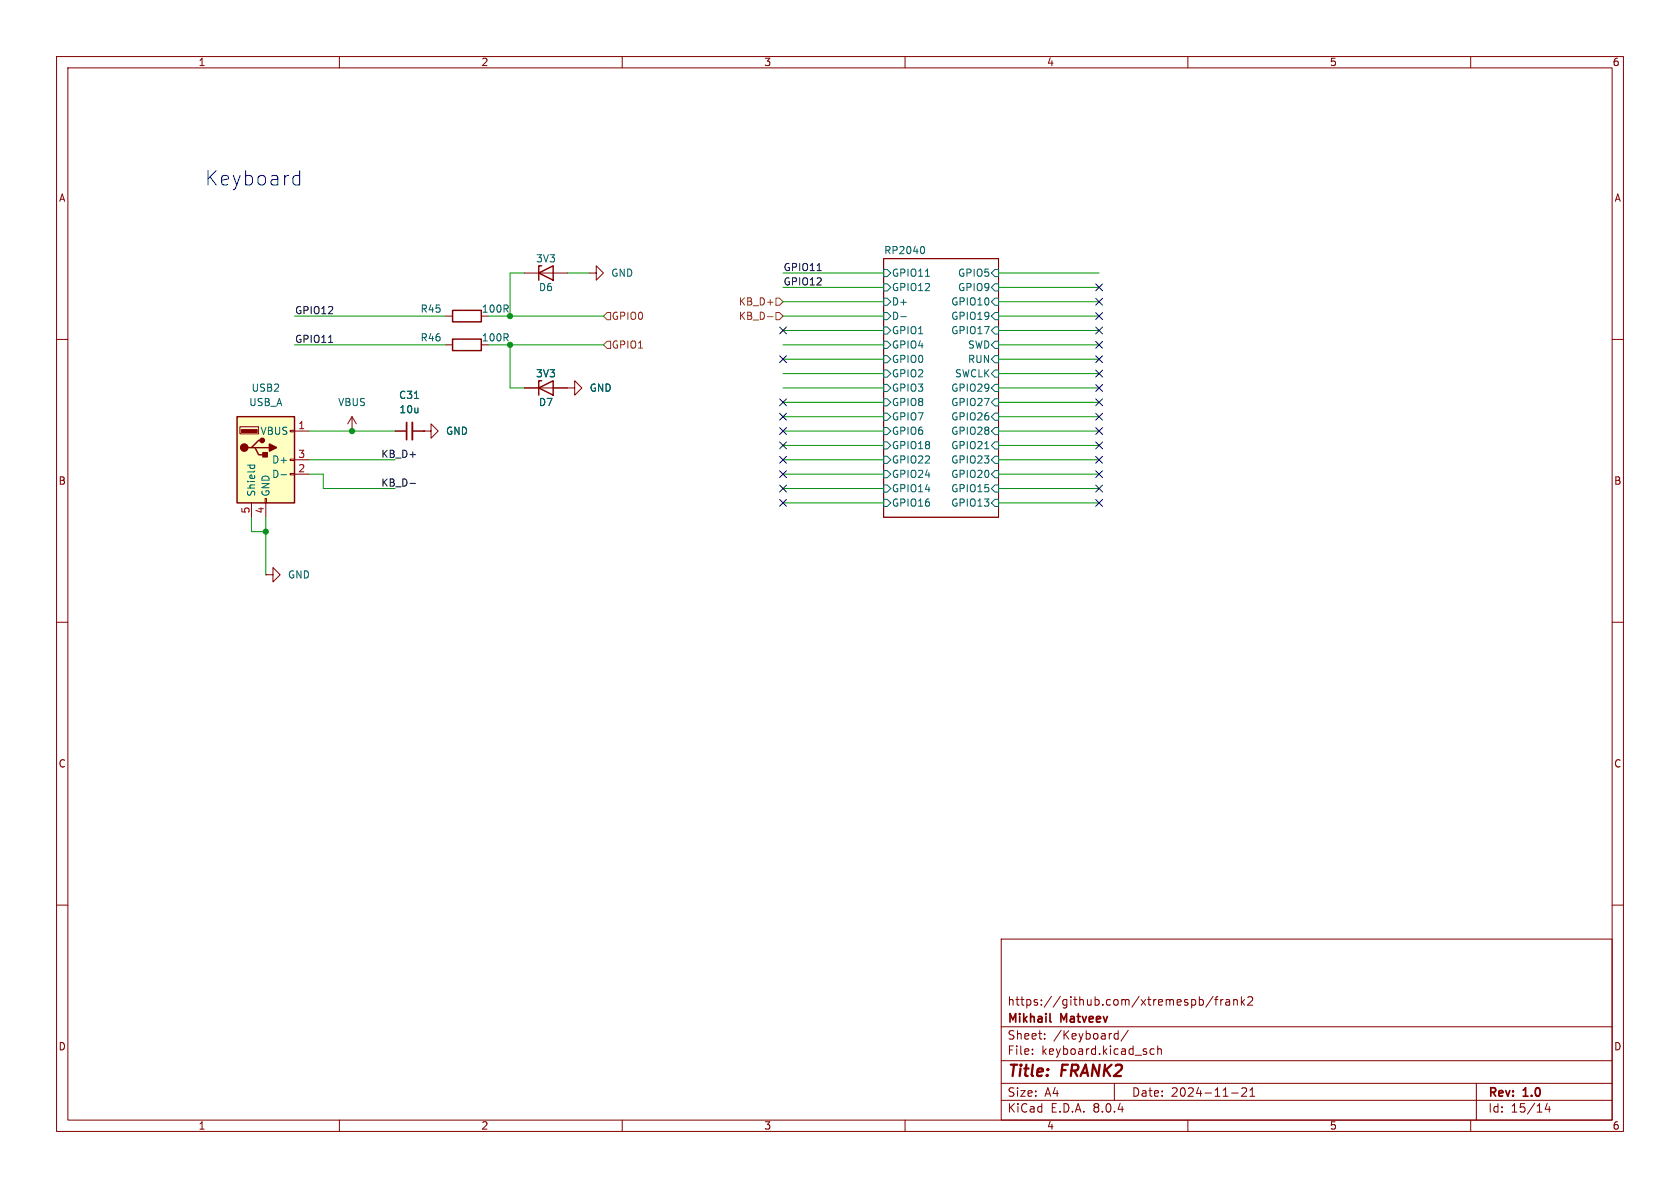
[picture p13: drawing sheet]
<svg xmlns="http://www.w3.org/2000/svg" width="297mm" height="210mm" viewBox="0 0 297 210" stroke-linecap="round" stroke-linejoin="round" font-family="sans-serif">
<defs><g id="words">
<text font-size="3.5" fill="#0000c2" x="36.1" y="33">Keyboard</text>
<g font-size="2.8" fill="#840000">
<text x="178" y="190.9">Title:</text>
<text x="187.7" y="190.9">FRANK2</text>
</g>
<g font-size="2.1" fill="#840000">
<text x="178" y="178">https://github.com/xtremespb/frank2</text>
<text x="178" y="184">Sheet:</text>
<text x="178" y="181.2">Mikhail</text>
<text x="186.2" y="184">/Keyboard/</text>
<text x="187.6" y="181.2">Matveev</text>
<text x="178" y="186.7">File:</text>
<text x="184.1" y="186.7">keyboard.kicad_sch</text>
<text x="178" y="196.9">KiCad</text>
<text x="178" y="194.1">Size:</text>
<text x="184.7" y="194.1">A4</text>
<text x="185.7" y="196.9">E.D.A.</text>
<text x="193.3" y="196.9">8.0.4</text>
<text x="200" y="194.1">Date:</text>
<text x="207" y="194.1">2024-11-21</text>
<text x="263" y="194.3">Rev:</text>
<text x="263" y="196.9">Id:</text>
<text x="267.1" y="196.9">15/14</text>
<text x="269.4" y="194.3">1.0</text>
</g>
<g font-size="1.8" fill="#840000">
<text x="35" y="11.9">1</text>
<text x="85" y="11.9">2</text>
<text x="135" y="11.9">3</text>
<text x="185" y="11.9">4</text>
<text x="235" y="11.9">5</text>
<text x="285" y="11.9">6</text>
<text x="10.3" y="35.9">A</text>
<text x="285.3" y="35.9">A</text>
<text x="10.3" y="85.9">B</text>
<text x="285.3" y="85.9">B</text>
<text x="10.3" y="135.9">C</text>
<text x="285.3" y="135.9">C</text>
<text x="10.3" y="185.9">D</text>
<text x="285.3" y="185.9">D</text>
<text x="35" y="199.9">1</text>
<text x="85" y="199.9">2</text>
<text x="135" y="199.9">3</text>
<text x="185" y="199.9">4</text>
<text x="235" y="199.9">5</text>
<text x="285" y="199.9">6</text>
</g>
<g font-size="1.8" fill="#006464">
<text x="94.7" y="46.6">3V3</text>
<text x="156.2" y="45">RP2040</text>
<text x="95.2" y="51.7">D6</text>
<text x="108" y="49.1">GND</text>
<text x="157.6" y="49.1">GPIO11</text>
<text x="157.6" y="51.7">GPIO12</text>
<text x="169.3" y="49.1">GPIO5</text>
<text x="169.3" y="51.7">GPIO9</text>
<text x="74.3" y="55.5">R45</text>
<text x="85.1" y="55.5">100R</text>
<text x="157.6" y="54.2">D+</text>
<text x="157.6" y="56.7">D-</text>
<text x="157.6" y="59.3">GPIO1</text>
<text x="168.1" y="54.2">GPIO10</text>
<text x="168.1" y="56.7">GPIO19</text>
<text x="168.1" y="59.3">GPIO17</text>
<text x="74.3" y="60.6">R46</text>
<text x="85.1" y="60.6">100R</text>
<text x="157.6" y="61.8">GPIO4</text>
<text x="157.6" y="64.4">GPIO0</text>
<text x="171" y="61.8">SWD</text>
<text x="171" y="64.4">RUN</text>
<text x="44" y="72">USB_A</text>
<text x="44.4" y="69.4">USB2</text>
<text x="59.7" y="72">VBUS</text>
<text x="70.5" y="70.7">C31</text>
<text x="94.7" y="66.9">3V3</text>
<text x="95.2" y="72">D7</text>
<text x="104.1" y="69.4">GND</text>
<text x="157.6" y="66.9">GPIO2</text>
<text x="157.6" y="69.4">GPIO3</text>
<text x="157.6" y="72">GPIO8</text>
<text x="168.1" y="69.4">GPIO29</text>
<text x="168.1" y="72">GPIO27</text>
<text x="168.7" y="66.9">SWCLK</text>
<text x="46" y="77.1">VBUS</text>
<text x="70.5" y="73.3">10u</text>
<text x="78.7" y="77.1">GND</text>
<text x="157.6" y="74.5">GPIO7</text>
<text x="157.6" y="77.1">GPIO6</text>
<text x="168.1" y="74.5">GPIO26</text>
<text x="168.1" y="77.1">GPIO28</text>
<text x="48" y="82.1">D+</text>
<text x="157.6" y="79.6">GPIO18</text>
<text x="157.6" y="82.1">GPIO22</text>
<text x="168.1" y="79.6">GPIO21</text>
<text x="168.1" y="82.1">GPIO23</text>
<text x="45.3" y="87.9" transform="rotate(-90 45.3 87.9)">Shield</text>
<text x="47.9" y="87.9" transform="rotate(-90 47.9 87.9)">GND</text>
<text x="48" y="84.7">D-</text>
<text x="157.6" y="84.7">GPIO24</text>
<text x="157.6" y="87.2">GPIO14</text>
<text x="157.6" y="89.8">GPIO16</text>
<text x="168.1" y="84.7">GPIO20</text>
<text x="168.1" y="87.2">GPIO15</text>
<text x="168.1" y="89.8">GPIO13</text>
<text x="50.8" y="102.5">GND</text>
</g>
<g font-size="1.8" fill="#0f0f0f">
<text x="138.4" y="48">GPIO11</text>
<text x="138.4" y="50.5">GPIO12</text>
<text x="52.1" y="55.6">GPIO12</text>
<text x="52.1" y="60.7">GPIO11</text>
<text x="67.3" y="81">KB_D+</text>
<text x="67.3" y="86.1">KB_D-</text>
</g>
<g font-size="1.8" fill="#725600">
<text x="108.1" y="56.7">GPIO0</text>
<text x="130.5" y="54.2">KB_D+</text>
<text x="130.5" y="56.7">KB_D-</text>
<text x="108.1" y="61.8">GPIO1</text>
</g>
<g font-size="1.8" fill="#a90000">
<text x="52.6" y="75.9">1</text>
<text x="52.6" y="83.6">2</text>
<text x="52.6" y="81">3</text>
<text x="44.2" y="90.9" transform="rotate(-90 44.2 90.9)">5</text>
<text x="46.7" y="90.9" transform="rotate(-90 46.7 90.9)">4</text>
</g>
</g></defs>
<g fill="none" stroke="#840000" stroke-width=".18">
<path d="M10 10h277v190h-277zM12 12h273v186h-273zM60 10v2M110 10v2M160 10v2M210 10v2M260 10v2M10 60h2M78.7 55.9h1.3M92.7 48.3h7.6M104.1 48.3h1.3v-1.3l1.3 1.3-1.3 1.2v-1.2M156.2 45.7h20.3v45.7h-20.3z"/>
<path d="M285 60h2M62.2 76.2h.1M62.2 73.7l-.7 1.2M62.2 73.7v2.5M62.2 73.7l.8 1.2M69.8 76.2h2.1M72.9 76.2h2M74.9 76.2h1.3v-1.3l1.3 1.3-1.3 1.3v-1.3M74.9 76.2h.1M78.7 61h1.3M92.7 68.6h8.9v-1.3l1.3 1.3-1.3 1.3v-1.3M10 110h2"/>
<path d="M47 101.6h1.3v-1.3l1.2 1.3-1.2 1.3v-1.3M47 101.6h.1M285 110h2M10 160h2M285 160h2M177 166h108v32h-108zM212 176.8l.5-.1 .2 .3v.4l-.1 .2h-.6M212 176.2v1.5M214.5 176.1l-1.3 2M214.7 176.7h.6M215.3 176.2l-.3 .2v1.3M215.8 176.7v1"/>
<path d="M216.2 176.7l-.2 .1-.2 .2M216.7 176.8h.6l.1 .9M217.4 177.1h-.5a.29 .29 0 0 0-.2 .3 .29 .29 0 0 0 .2 .3l.5-.1M218.1 176.8l.2-.1 .4 .1v.9M218.1 176.7v1M219.5 176.2v1.5M219.6 177.1l.4 .6M220 176.7l-.5 .6M220.6 176.3l.6-.1 .2 .1 .1 .3-1 1.1h1M60 198v2M110 198v2M160 198v2"/>
<path d="M177 194.5h108M177 191.5h108M177 187.5h108M177 181.5h108M182.5 186.3v.1M182.5 185.5v.1M184.7 183.6v.1M184.7 182.8v.1M197 191.5v3M197 183.6l.2 .1 .5-.1M197.7 182.2v1.5M197.7 182.8l-.5-.1-.2 .1"/>
<path d="M199.5 182.1l-1.3 2M204 185.5l-.4-.1-.3 .3v.4l.2 .2h.5M204.7 185.5l.2-.1 .3 .1 .1 .9M204.7 184.9v1.5M210 198v2M217.7 193.2h1.2M219.5 192.4l.6-.1 .2 .1 .1 .3-.9 1.1h.9M221 193.8h.8M221 192.7l.4-.4v1.5M260 198v2M261 191.5v6.5M273.5 195l-.3 1.1h.9"/>
<path d="M273.9 195.6v1"/>
</g>
<path d="M71.9 74.7v3M185.6 180.5l.2 .2" fill="none" stroke="#840000" stroke-width=".3"/>
<g fill="none" stroke="#006464" stroke-width=".18">
<path d="M156.2 52.7h.6l.7 .6-.7 .7h-.6zM156.2 55.2h.6l.7 .7-.7 .6h-.6zM156.2 47.6h.6l.7 .7-.7 .6h-.6zM156.2 50.2h.6l.7 .6-.7 .6h-.6zM156.2 57.8h.6l.7 .6-.7 .7h-.6zM159.3 56h.9M163.1 43.6a.79 .79 0 0 1 0 1.2M163.6 48.8h.7M175.3 48.3l.6-.7h.6v1.3h-.6zM175.3 50.8l.6-.6h.6v1.2h-.6zM175.3 53.3l.6-.6h.6v1.3h-.6zM175.3 55.9l.6-.7h.6v1.3h-.6z"/>
<path d="M175.3 58.4l.6-.6h.6v1.3h-.6zM73.3 70.4h.7M156.2 60.3h.6l.7 .7-.7 .6h-.6zM156.2 62.9h.6l.7 .6-.7 .6h-.6zM156.2 65.4h.6l.7 .6-.7 .7h-.6zM156.2 67.9h.6l.7 .7-.7 .6h-.6zM156.2 70.5h.6l.7 .6-.7 .7h-.6zM156.2 73h.6l.7 .7-.7 .6h-.6zM156.2 75.6h.6l.7 .6-.7 .6h-.6zM156.2 78.1h.6l.7 .6-.7 .7h-.6zM174.1 79.3h.7M175.3 61l.6-.7h.6v1.3h-.6z"/>
<path d="M175.3 66l.6-.6h.6v1.3h-.6zM175.3 68.6l.6-.7h.6v1.3h-.6zM175.3 71.1l.6-.6h.6v1.3h-.6zM175.3 73.7l.6-.7h.6v1.3h-.6zM175.3 76.2l.6-.6h.6v1.2h-.6zM175.3 78.7l.6-.6h.6v1.3h-.6zM175.9 62.9h.6v1.2h-.6l-.6-.6zM156.2 80.6h.6l.7 .7-.7 .6h-.6zM156.2 83.2h.6l.7 .6-.7 .7h-.6zM156.2 85.7h.6l.7 .7-.7 .6h-.6zM156.2 88.3h.6l.7 .6-.7 .6h-.6zM175.3 81.3l.6-.7h.6v1.3h-.6z"/>
<path d="M175.3 83.8l.6-.6h.6v1.3h-.6zM175.9 85.7h.6v1.3h-.6l-.6-.6zM175.9 88.3h.6v1.2h-.6l-.6-.6z"/>
</g>
<path d="M72.9 74.7v3" fill="none" stroke="#840000" stroke-width=".33"/>
<path d="M80 59.9h5.1v2.1h-5.1zM80 54.9h5.1v2h-5.1zM95.2 48.3l2.6-1.3v2.5zM95.8 47h-.6v2.5M95.2 68.6l2.6-1.3v2.6zM95.8 67.3h-.6v2.6" fill="none" stroke="#840000" stroke-width=".25"/>
<path d="M41.9 73.7h10.2v15.2h-10.2z" fill="#ffffc2"/>
<path d="M41.9 73.7h10.2v15.2h-10.2zM44.4 79.1h.7l.6 1.3h1.3M45.1 79.1h2.5M46.4 77.9h-.7l-1.3 1.2h-.6" fill="none" stroke="#840000" stroke-width=".25"/>
<g fill="#840000" stroke="#840000" stroke-width=".25">
<path d="M47.6 78.5l1.3 .6-1.3 .7z"/>
<path d="M46.5 80h.7v.8h-.7z"/>
<circle cx="43.2" cy="79.1" r=".63"/>
<circle cx="46.4" cy="77.9" r=".38"/>
</g>
<path d="M42.7 75.9h2.8v.6h-2.8z" fill="#840000" stroke="#840000" stroke-width=".18"/>
<g fill="none" stroke="#840000" stroke-width=".18">
<path d="M42.4 75.4h3.3v1.3h-3.3zM51.3 76.1h.8v.2h-.8zM52.1 76.2h2.5M69.8 76.2h2.1M72.9 76.2h2M74.9 76.2h.1M92.7 68.6h2.5M97.8 68.6h2.5M44.4 88.9v2.5M46.9 88.1h.2v.8h-.2zM47 88.9v2.5M51.3 83.7h.8v.2h-.8z"/>
<path d="M51.3 81.2h.8v.2h-.8zM52.1 83.8h2.5M52.1 81.3h2.5"/>
</g>
<path d="M73.3 70.4h.7M43.8 82.2h1.2M44.2 82.2v.4M45 82.2v.4M49.7 83.9h1" fill="none" stroke="#006464" stroke-width=".18"/>
<path d="M107.3 55.2h.6v1.3h-.6l-.6-.6zM135.7 56h1M137.2 52.7h.6l.6 .6-.6 .7h-.6zM137.2 55.2h.6l.6 .7-.6 .6h-.6zM107.3 60.3h.6v1.3h-.6l-.6-.6z" fill="none" stroke="#725600" stroke-width=".18"/>
<path d="M144.5 47.8h.7M58.1 60.5h.7M72.5 85.5h1" fill="none" stroke="#0f0f0f" stroke-width=".18"/>
<path d="M52 32.6l.3 .1 .7-.1M52 31.1l.3-.1 .7 .1M53 30.2v2.5" fill="none" stroke="#0000c2" stroke-width=".18"/>
<g fill="none" stroke="#009600" stroke-width=".18">
<path d="M52.1 55.9h26.6M86.4 55.9h20.3M92.7 48.3h-2.5v7.6M100.3 48.3h3.8M138.4 55.9h17.8M138.4 48.3h17.8M138.4 53.3h17.8M138.4 50.8h17.8M138.4 58.4h17.8M176.5 55.9h17.8M176.5 48.3h17.8M176.5 53.3h17.8"/>
<path d="M176.5 50.8h17.8M176.5 58.4h17.8M52.1 61h26.6M54.6 76.2h15.2M86.4 61h20.3M90.2 61v7.6h2.5M138.4 68.6h17.8M138.4 61h17.8M138.4 76.2h17.8M138.4 71.1h17.8M138.4 63.5h17.8M138.4 66h17.8"/>
<path d="M138.4 78.7h17.8M138.4 73.7h17.8M176.5 68.6h17.8M176.5 61h17.8M176.5 76.2h17.8M176.5 71.1h17.8M176.5 63.5h17.8M176.5 66h17.8M176.5 78.7h17.8M176.5 73.7h17.8M44.4 91.4v2.6h2.6M47 91.4v10.2"/>
<path d="M54.6 83.8h2.5v2.6h12.7M54.6 81.3h15.2M138.4 83.8h17.8M138.4 86.4h17.8M138.4 81.3h17.8M138.4 88.9h17.8M176.5 83.8h17.8M176.5 86.4h17.8M176.5 81.3h17.8M176.5 88.9h17.8"/>
</g>
<g fill="none" stroke="#000084" stroke-width=".18">
<path d="M137.8 57.8l1.2 1.2M139 57.8l-1.2 1.2M193.7 55.3l1.2 1.2M193.7 52.7l1.2 1.2M193.7 50.2l1.2 1.2M193.7 57.8l1.2 1.2M194.9 55.3l-1.2 1.2M194.9 52.7l-1.2 1.2M194.9 50.2l-1.2 1.2M194.9 57.8l-1.2 1.2M137.8 62.9l1.2 1.2M137.8 78.1l1.2 1.2"/>
<path d="M137.8 73.1l1.2 1.2M137.8 70.5l1.2 1.2M137.8 75.6l1.2 1.2M139 62.9l-1.2 1.2M139 78.1l-1.2 1.2M139 73.1l-1.2 1.2M139 70.5l-1.2 1.2M139 75.6l-1.2 1.2M193.7 73.1l1.2 1.2M193.7 75.6l1.2 1.2M193.7 78.1l1.2 1.2M193.7 60.4l1.2 1.2"/>
<path d="M193.7 62.9l1.2 1.2M193.7 65.4l1.2 1.2M193.7 68l1.2 1.2M193.7 70.5l1.2 1.2M194.9 73.1l-1.2 1.2M194.9 75.6l-1.2 1.2M194.9 78.1l-1.2 1.2M194.9 60.4l-1.2 1.2M194.9 62.9l-1.2 1.2M194.9 65.4l-1.2 1.2M194.9 68l-1.2 1.2M194.9 70.5l-1.2 1.2"/>
<path d="M137.8 85.8l1.2 1.2M137.8 88.3l1.2 1.2M137.8 83.2l1.2 1.2M137.8 80.7l1.2 1.2M139 85.8l-1.2 1.2M139 88.3l-1.2 1.2M139 83.2l-1.2 1.2M139 80.7l-1.2 1.2M193.7 80.7l1.2 1.2M193.7 85.8l1.2 1.2M193.7 88.3l1.2 1.2M193.7 83.2l1.2 1.2"/>
<path d="M194.9 80.7l-1.2 1.2M194.9 85.8l-1.2 1.2M194.9 88.3l-1.2 1.2M194.9 83.2l-1.2 1.2"/>
</g>
<g fill="#009600" stroke="#009600" stroke-width=".18">
<circle cx="47" cy="94" r=".46"/>
<circle cx="62.2" cy="76.2" r=".46"/>
<circle cx="90.2" cy="61" r=".46"/>
<circle cx="90.2" cy="55.9" r=".46"/>
</g>
<use href="#words"/>
</svg>
